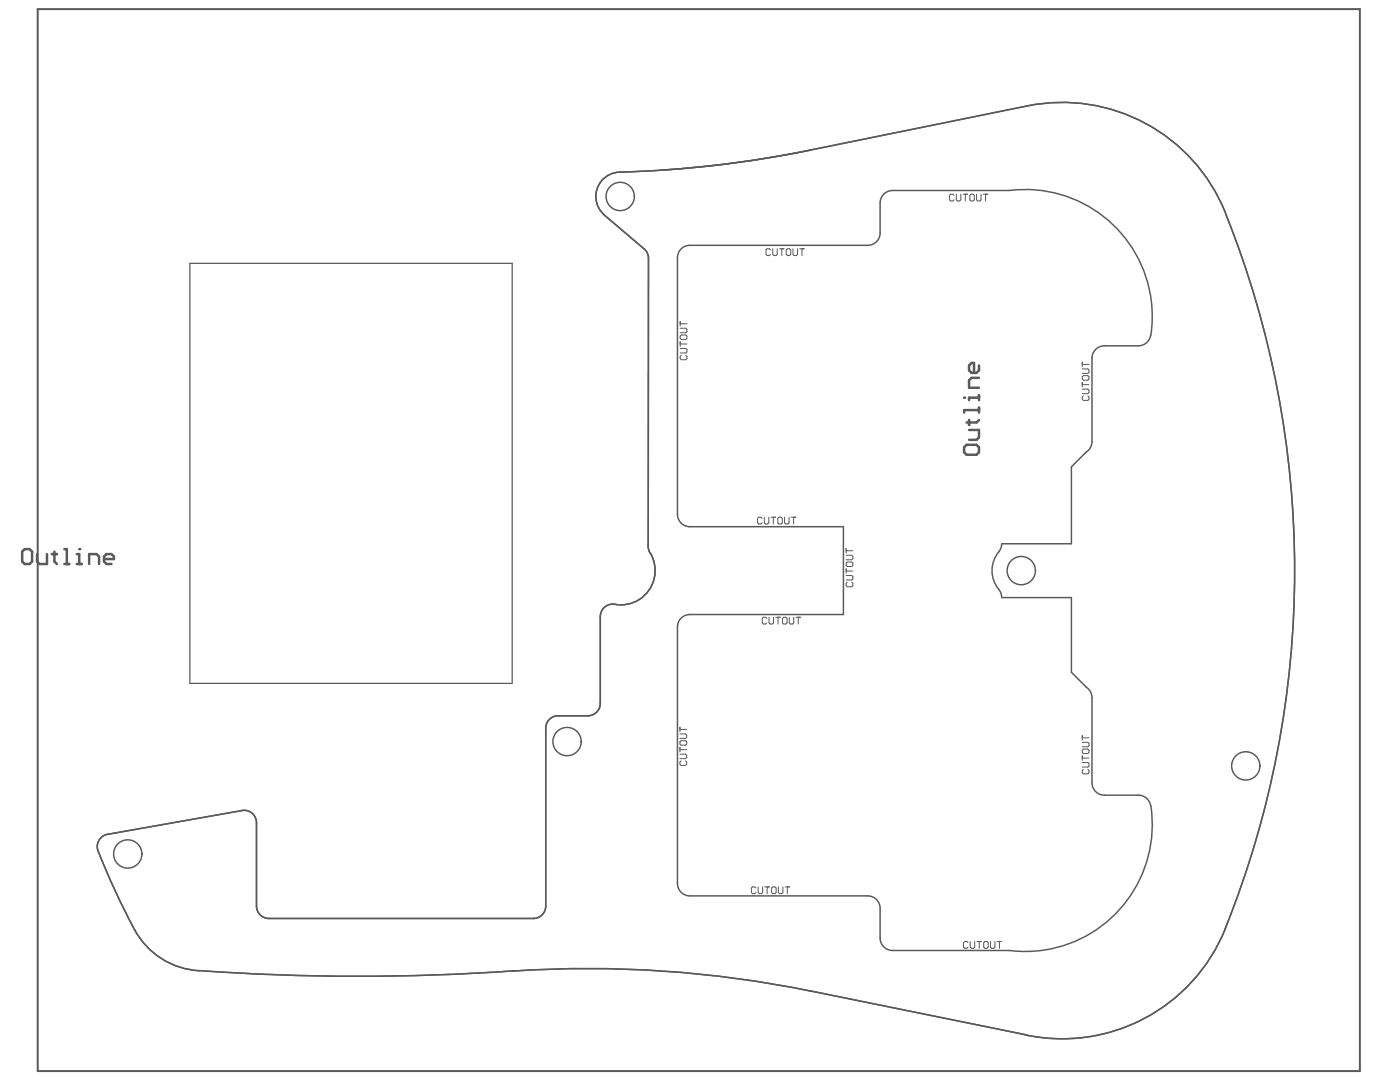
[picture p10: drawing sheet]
<svg xmlns="http://www.w3.org/2000/svg" width="279mm" height="216mm" viewBox="0 0 279 216" stroke-linecap="round" stroke-linejoin="round" font-family="sans-serif">
<path d="M7.5 1.8h263.9v211.9h-263.9z" fill="none" stroke="#5a5a5a" stroke-width=".4"/>
<path d="M37.9 52.5h64.3v83.9h-64.3z" fill="none" stroke="#5a5a5a" stroke-width=".25"/>
<path d="M4.9 109.6h1l.5 .5v1.9l-.5 .5h-1l-.5-.5v-1.9zM7.4 110.6v1.4l.5 .5h1.5v-1.9M10.4 110.6h1M10.9 110.1v1.9l.5 .5M12.8 109.6h.5v2.9M12.8 112.5h1M15.3 112.5h1M15.3 110.6h.5v1.9" fill="none" stroke="#5a5a5a" stroke-width=".5"/>
<circle cx="15.8" cy="109.6" r=".25" fill="#5a5a5a"/>
<path d="M195.4 78.9v1M195.4 79.4h-2v.5M192.4 89.3l.5-.5h2l.5 .5v.9l-.5 .5h-2l-.5-.5zM193.4 85.8h2v1.5l-.5 .5h-1.5M193.4 83.8v1M195.4 81.8h-3v.5M195.4 81.3v1M195.4 83.8l-.5 .5h-2M17.8 112.5v-1.9h1.5l.5 .5v1.4M20.8 111.6h1.9v-.5l-.5-.5h-.9l-.5 .5v.9l.5 .5h.9" fill="none" stroke="#5a5a5a" stroke-width=".5"/>
<g fill="none" stroke="#5a5a5a" stroke-width=".3">
<path d="M205.1 21.1l-43.3 8.8M120.6 42.9l7.9 6.7M129.4 51.5v57.5M244.5 42.4l.3 .7M129.4 108.6h.1M119.8 123v17.3M108.9 145.3v35.5M111.4 142.8h5.9M48.3 161.7l-26.9 4.8M51.2 164.2v16.6M53.7 183.3h52.7M102.4 193.7h.5"/>
<path d="M161.6 197.7l41.9 8.5M244.8 184.6l-.3 .7"/>
</g>
<circle cx="192.4" cy="79.4" r=".25" fill="#5a5a5a"/>
<path d="M195.4 75.4h-1.5l-.5 .5v1.5h2M195.4 72.9v1l-.5 .5h-1l-.5-.5v-1l.5-.5h.5v2" fill="none" stroke="#5a5a5a" stroke-width=".5"/>
<g fill="none" stroke="#5a5a5a" stroke-width=".3">
<path d="M131.7 34a220.2 220.2 0 0 0 30.1-4.1 225.8 225.8 0 0 1-38.8 4.5 4.9 4.9 0 0 0-3.9 3.5 4.9 4.9 0 0 0 1.5 5M161.7 29.9l43.3-8.8a35.1 35.1 0 0 1 39.5 21.3M201.6 38h-23.5a2.48 2.48 0 0 0-2.5 2.5v6a2.48 2.48 0 0 1-2.4 2.5h-35.5a2.48 2.48 0 0 0-2.5 2.4v51.2a2.48 2.48 0 0 0 2.5 2.5h30.6v17.5h-30.6a2.48 2.48 0 0 0-2.5 2.5v51.2a2.48 2.48 0 0 0 2.5 2.5h35.5a2.48 2.48 0 0 1 2.4 2.4v6a2.48 2.48 0 0 0 2.5 2.5h23.5M201.6 38a25.3 25.3 0 0 1 28.1 28.9 2.58 2.58 0 0 1-2.5 2.1h-6.8a2.48 2.48 0 0 0-2.5 2.5v16.6a2.47 2.47 0 0 1-1.1 2.1l-3 3v15.3h-13.9l-.3 1.2a6.1 6.1 0 0 0 0 8.3l.3 1.2M120.6 42.9l7.9 6.7 .6 .7 .3 .8v57.8M244.6 42.6a191 191 0 0 1-.1 142.8M244.8 43.1a191 191 0 0 1 0 141.5M129.4 109l.1 .7a6.9 6.9 0 0 1 .3 7.7 6.9 6.9 0 0 1-7.1 3.2M199.9 119.2h13.9v14.9l3 3M122.7 120.6a2.47 2.47 0 0 0-2.9 2.4v17.3a2.48 2.48 0 0 1-2.5 2.5h-5.9a2.48 2.48 0 0 0-2.5 2.5v35.5a2.48 2.48 0 0 1-2.5 2.5h-52.7a2.48 2.48 0 0 1-2.5-2.5v-16.6a2.47 2.47 0 0 0-2.9-2.5M216.8 137.1a2.48 2.48 0 0 1 1.1 2.1v17a2.48 2.48 0 0 0 2.5 2.5h6.8a2.48 2.48 0 0 1 2.4 2.1 25.3 25.3 0 0 1-28 28.9M19.6 169.8l3.7 8.6a73.7 73.7 0 0 0 4.9 9.2 15.5 15.5 0 0 0 11.6 6.1 444.3 444.3 0 0 0 62.6 0"/>
<path d="M48.3 161.7l-26.8 4.8a2.47 2.47 0 0 0-1.9 3.3M102.3 193.8a221.7 221.7 0 0 1 59.6 4M102.9 193.7a221.7 221.7 0 0 1 58.7 4M161.6 197.7l43.5 8.8M244.5 185.3a35.1 35.1 0 0 1-39.5 21.3M244.5 185.3a35.1 35.1 0 0 1-41 21"/>
<circle cx="123.8" cy="39.2" r="2.82"/>
<circle cx="203.8" cy="113.9" r="2.82"/>
<circle cx="113.2" cy="148" r="2.82"/>
<circle cx="248.6" cy="152.8" r="2.82"/>
<circle cx="25.5" cy="170.4" r="2.82"/>
</g>
<g fill="none" stroke="#5a5a5a" stroke-width=".2">
<path d="M190.4 39l-.2-.2h-.5l-.2 .2v.9l.2 .2h.5l.2-.2M190.9 38.8v1.1l.2 .2h.4l.2-.2v-1.1M192.2 38.8h.9M192.6 38.8v1.3M193.8 38.8h.4l.2 .2v.9l-.2 .2h-.4l-.3-.2v-.9zM194.9 38.8v1.1l.2 .2h.5l.2-.2v-1.1M196.2 38.8h.9M196.7 38.8v1.3M153.8 49.9l-.3-.3h-.4l-.2 .3v.9l.2 .2h.4l.3-.2M154.2 49.6v1.2l.2 .2h.5l.2-.2v-1.2M155.6 49.6h.9M156 49.6v1.4"/>
<path d="M157.1 49.6h.5l.2 .3v.9l-.2 .2h-.5l-.2-.2v-.9zM158.3 49.6v1.2l.2 .2h.4l.3-.2v-1.2M159.6 49.6h.9M160.1 49.6v1.4M135.7 64.2v.8M135.7 68.2v.9M135.7 65.5h1.2l.2 .2v.5l-.2 .2h-1.2M135.7 69.5h1.2l.2 .3v.4l-.2 .2h-1.2M135.7 68.6h1.4M135.7 64.6h1.4M136 70.9l-.3 .2v.5l.3 .2h.9l.2-.2v-.5l-.2-.2M136 66.8h.9l.2 .3v.4l-.2 .2h-.9l-.3-.2v-.4z"/>
<path d="M216 72.3v.9M216 76.3v.9M216 73.6h1.1l.2 .2v.5l-.2 .2h-1.1M216 77.7h1.1l.2 .2v.4l-.2 .2h-1.1M216 76.8h1.3M216 72.7h1.3M216.2 79l-.2 .2v.5l.2 .2h.9l.2-.2v-.5l-.2-.2M216.2 75h.9l.2 .2v.4l-.2 .3h-.9l-.2-.3v-.4zM152.1 103.4l-.2-.2h-.5l-.2 .2v.9l.2 .3h.5l.2-.3M152.5 103.2v1.1l.3 .3h.4l.2-.3v-1.1M153.9 103.2h.9M154.3 103.2v1.4"/>
<path d="M155.5 103.2h.4l.2 .2v.9l-.2 .3h-.4l-.3-.3v-.9zM156.6 103.2v1.1l.2 .3h.4l.3-.3v-1.1M157.9 103.2h.9M158.4 103.2v1.4M168.9 109.5v.9M168.9 112.4l.2-.3h.9l.2 .3v.4l-.2 .2h-.9l-.2-.2zM168.9 113.5v.9M168.9 110.8h1.1l.2 .2v.5l-.2 .2h-1.1M168.9 114.8h1.1l.2 .3v.4l-.2 .2h-1.1M168.9 113.9h1.3M168.9 109.9h1.3M169.1 116.2l-.2 .2v.5l.2 .2h.9l.2-.2v-.5l-.2-.2"/>
<path d="M153 123.4l-.2-.2h-.4l-.3 .2v.9l.3 .2h.4l.2-.2M153.5 123.2v1.1l.2 .2h.4l.3-.2v-1.1M154.8 123.2h.9M155.3 123.2v1.3M156.4 123.2h.4l.3 .2v.9l-.3 .2h-.4l-.2-.2v-.9zM157.5 123.2v1.1l.2 .2h.5l.2-.2v-1.1M158.9 123.2h.9M159.3 123.2v1.3M135.7 145.1v.9M135.7 149.1v.9M135.7 146.4h1.1l.2 .3v.4l-.2 .2h-1.1M135.7 150.5h1.1l.2 .2v.5l-.2 .2h-1.1"/>
<path d="M135.7 149.6h1.3M135.7 145.5h1.3M135.9 151.8l-.2 .3v.4l.2 .2h.9l.2-.2v-.4l-.2-.3M135.9 147.8h.9l.2 .2v.5l-.2 .2h-.9l-.2-.2v-.5zM216 146.8v.9M216 150.8v.9M216 148.1h1.1l.2 .2v.5l-.2 .2h-1.1M216 152.2h1.1l.2 .2v.4l-.2 .3h-1.1M216 151.3h1.3M216 147.2h1.3M216.2 149.5h.9l.2 .2v.4l-.2 .3h-.9l-.2-.3v-.4zM216.2 153.5l-.2 .2v.5l.2 .2h.9l.2-.2v-.5l-.2-.2"/>
<path d="M150.9 177.2l-.3-.2h-.4l-.2 .2v.9l.2 .2h.4l.3-.2M151.3 177v1.1l.2 .2h.5l.2-.2v-1.1M152.6 177h.9M153.1 177v1.3M154 177.2l.2-.2h.5l.2 .2v.9l-.2 .2h-.5l-.2-.2zM155.3 177v1.1l.3 .2h.4l.2-.2v-1.1M156.7 177h.9M157.1 177v1.3M193.2 188.1l-.2-.2h-.5l-.2 .2v.9l.2 .2h.5l.2-.2M193.6 187.9v1.1l.3 .2h.4l.2-.2v-1.1M195 187.9h.9M195.4 187.9v1.3"/>
<path d="M196.5 187.9h.5l.2 .2v.9l-.2 .2h-.5l-.2-.2v-.9zM197.7 187.9v1.1l.2 .2h.4l.3-.2v-1.1M199 187.9h.9M199.5 187.9v1.3"/>
</g>
</svg>
